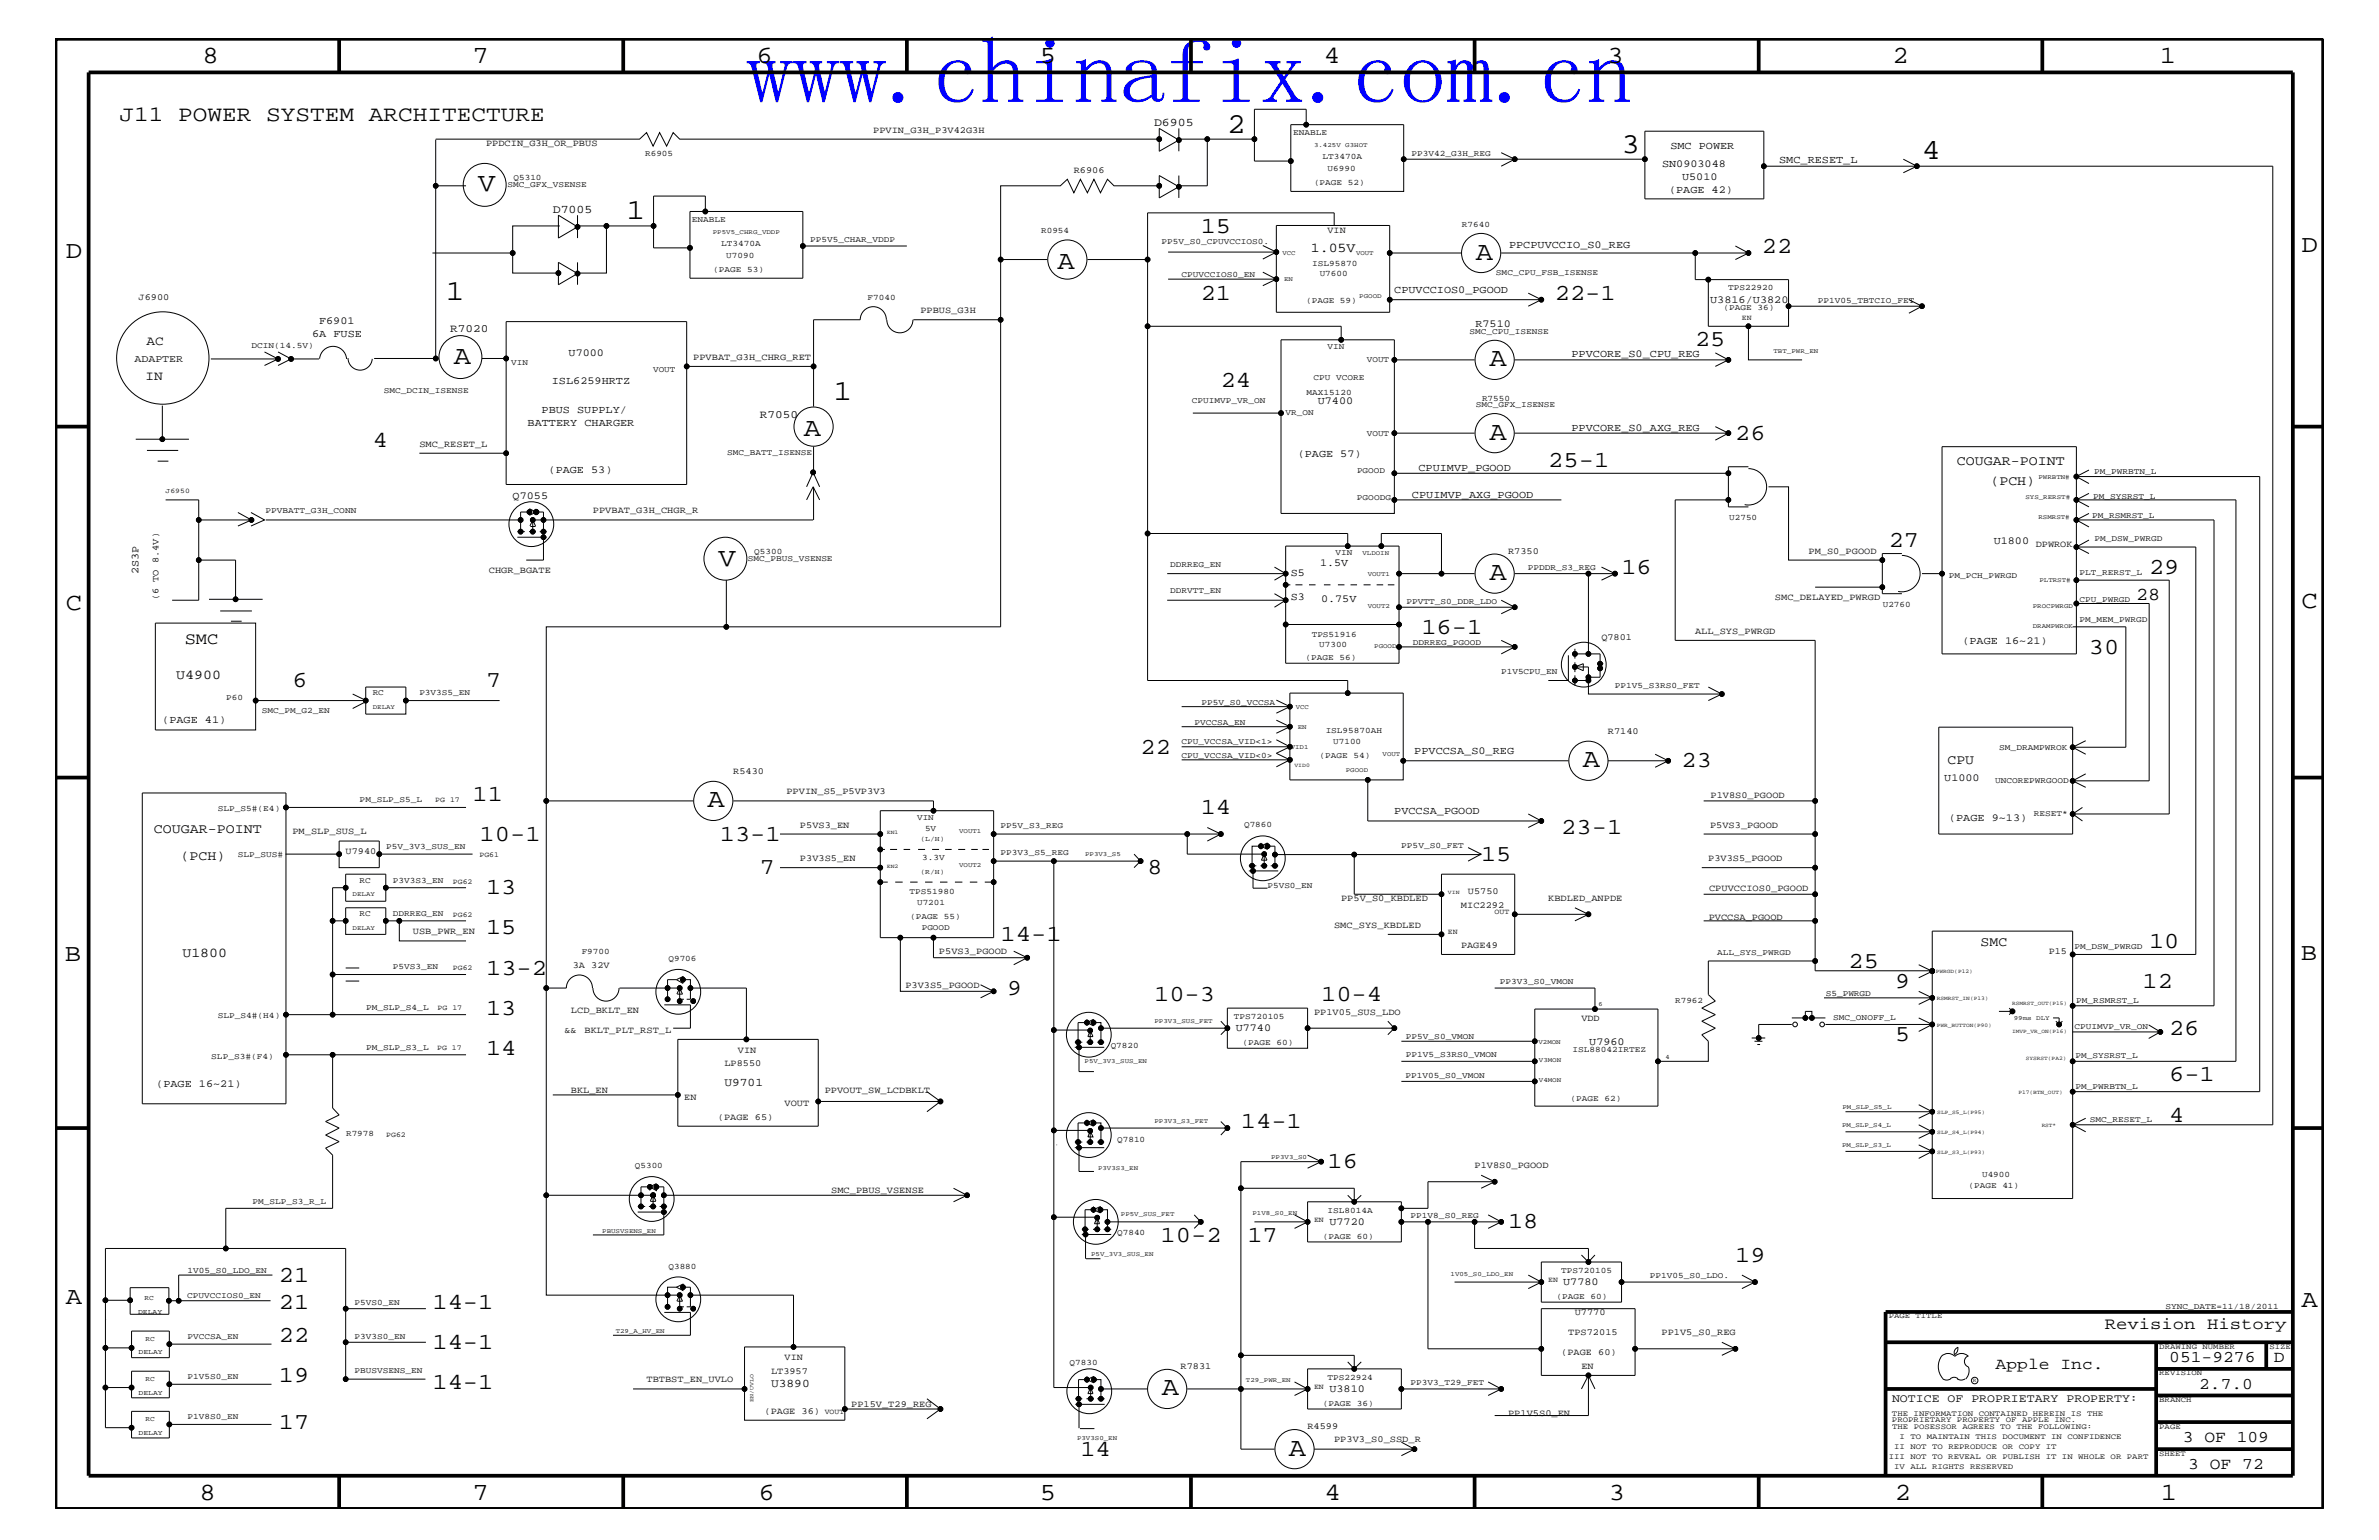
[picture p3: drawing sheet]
<svg xmlns="http://www.w3.org/2000/svg" width="432mm" height="279mm" viewBox="0 0 432 279" stroke-linecap="round" stroke-linejoin="round" font-family="sans-serif">
<defs><g id="words">
<text font-size="16.9" fill="#00f" x="135.5" y="18.7">www.chinafix.com.cn</text>
<g font-size="5.2">
<text x="222.8" y="24.1">2</text>
<text x="294.3" y="27.7">3</text>
<text x="348.8" y="28.9">4</text>
<text x="113.7" y="39.8">1</text>
<text x="80.9" y="54.4">1</text>
<text x="151.3" y="72.6">1</text>
</g>
<g font-size="4.8">
<text x="86.8" y="34.7">V</text>
<text x="267.9" y="47.1">A</text>
<text x="191.9" y="48.8">A</text>
<text x="82.4" y="66">A</text>
<text x="270.3" y="66.5">A</text>
<text x="145.9" y="79.1">A</text>
<text x="270.3" y="79.9">A</text>
<text x="130.4" y="102.6">V</text>
<text x="270.3" y="105.3">A</text>
<text x="287.3" y="139.2">A</text>
<text x="128.4" y="146.5">A</text>
<text x="210.9" y="253.2">A</text>
<text x="233.9" y="264.1">A</text>
</g>
<g font-size="4.5">
<text x="36.7" y="11.5">8</text>
<text x="85.8" y="11.5">7</text>
<text x="137.3" y="11.5">6</text>
<text x="188.7" y="11.5">5</text>
<text x="240.3" y="11.5">4</text>
<text x="291.8" y="11.5">3</text>
<text x="343.5" y="11.5">2</text>
<text x="392" y="11.5">1</text>
<text x="11.9" y="46.8">D</text>
<text x="417.8" y="45.7">D</text>
<text x="11.9" y="110.6">C</text>
<text x="417.8" y="110.3">C</text>
<text x="11.8" y="174.3">B</text>
<text x="417.6" y="174.2">B</text>
<text x="11.9" y="236.7">A</text>
<text x="417.8" y="237.1">A</text>
<text x="36.2" y="272.1">8</text>
<text x="85.8" y="272.1">7</text>
<text x="137.7" y="272.1">6</text>
<text x="188.7" y="272.1">5</text>
<text x="240.4" y="272.1">4</text>
<text x="292" y="272.1">3</text>
<text x="343.9" y="272.1">2</text>
<text x="392.2" y="272.1">1</text>
</g>
<g font-size="4.1">
<text x="217.9" y="42.3">15</text>
<text x="319.8" y="45.9">22</text>
<text x="217.9" y="54.4">21</text>
<text x="282.2" y="54.4">22-1</text>
<text x="307.7" y="62.9">25</text>
<text x="221.6" y="70.1">24</text>
<text x="67.6" y="81.1">4</text>
<text x="315" y="79.9">26</text>
<text x="281" y="84.7">25-1</text>
<text x="342.8" y="99.3">27</text>
<text x="294.3" y="104.1">16</text>
<text x="390.1" y="104.1">29</text>
<text x="258" y="115">16-1</text>
<text x="379.1" y="118.6">30</text>
<text x="53.1" y="124.7">6</text>
<text x="88.2" y="124.7">7</text>
<text x="207" y="136.8">22</text>
<text x="305.2" y="139.2">23</text>
<text x="85.8" y="145.3">11</text>
<text x="217.9" y="147.7">14</text>
<text x="87" y="152.6">10-1</text>
<text x="130.6" y="152.6">13-1</text>
<text x="283.4" y="151.3">23-1</text>
<text x="137.9" y="158.6">7</text>
<text x="208.3" y="158.6">8</text>
<text x="268.8" y="156.2">15</text>
<text x="88.2" y="162.2">13</text>
<text x="88.2" y="169.5">15</text>
<text x="181.6" y="170.7">14-1</text>
<text x="390.1" y="172">10</text>
<text x="88.2" y="176.8">13-2</text>
<text x="335.5" y="175.6">25</text>
<text x="344" y="179.3">9</text>
<text x="388.9" y="179.3">12</text>
<text x="88.2" y="184.1">13</text>
<text x="182.8" y="180.5">9</text>
<text x="209.5" y="181.6">10-3</text>
<text x="239.8" y="181.6">10-4</text>
<text x="88.2" y="191.4">14</text>
<text x="344" y="188.9">5</text>
<text x="393.7" y="187.7">26</text>
<text x="393.7" y="196.2">6-1</text>
<text x="393.7" y="203.5">4</text>
<text x="225.2" y="204.7">14-1</text>
<text x="241" y="211.9">16</text>
<text x="210.7" y="225.3">10-2</text>
<text x="226.4" y="225.3">17</text>
<text x="273.7" y="222.9">18</text>
<text x="50.6" y="232.6">21</text>
<text x="315" y="229">19</text>
<text x="50.6" y="237.4">21</text>
<text x="78.5" y="237.4">14-1</text>
<text x="50.6" y="243.5">22</text>
<text x="78.5" y="244.7">14-1</text>
<text x="50.6" y="250.7">19</text>
<text x="78.5" y="252">14-1</text>
<text x="50.6" y="259.3">17</text>
<text x="196.1" y="264.1">14</text>
</g>
<text font-size="4" x="21.7" y="21.9">J11 POWER SYSTEM ARCHITECTURE</text>
<text font-size="3.3" x="387.7" y="108.9">28</text>
<g font-size="3">
<text x="33.5" y="116.9">SMC</text>
<text x="382" y="241.1">Revision History</text>
<text x="362.2" y="248.4">Apple Inc.</text>
<text x="393.7" y="247.1">051-9276</text>
<text x="399.2" y="252">2.7.0</text>
<text x="412.7" y="247.1">D</text>
<text x="396.2" y="261.6">3 OF 109</text>
<text x="397.2" y="266.6">3 OF 72</text>
</g>
<g font-size="2.5">
<text x="237.9" y="45.7">1.05V</text>
<text x="355.2" y="84.4">COUGAR-POINT</text>
<text x="361.3" y="88.1">(PCH)</text>
<text x="32" y="123.2">U4900</text>
<text x="353.5" y="138.5">CPU</text>
<text x="27.9" y="151.2">COUGAR-POINT</text>
<text x="32.8" y="156">(PCH)</text>
<text x="33.1" y="173.7">U1800</text>
<text x="359.5" y="171.6">SMC</text>
</g>
<g font-size="2.4">
<text x="26.6" y="62.7">AC</text>
<text x="26.4" y="69">IN</text>
</g>
<g font-size="2.1">
<text x="209.5" y="22.9">D6905</text>
<text x="100.3" y="38.6">D7005</text>
<text x="131.5" y="197">U9701</text>
<text x="140" y="251.6">U3890</text>
<text x="343.4" y="254.4">NOTICE OF PROPRIETARY PROPERTY:</text>
</g>
<g font-size="2">
<text x="81.7" y="60.2">R7020</text>
<text x="137.9" y="75.9">R7050</text>
</g>
<g font-size="1.9">
<text x="303.2" y="27.1">SMC POWER</text>
<text x="322.9" y="29.5">SMC_RESET_L</text>
<text x="301.7" y="30.3">SN0903048</text>
<text x="302.9" y="35.1">(PAGE 42)</text>
<text x="305.3" y="32.7">U5010</text>
<text x="273.9" y="45">PPCPUVCCIO_S0_REG</text>
<text x="253.1" y="53.2">CPUVCCIOS0_PGOOD</text>
<text x="57.9" y="58.7">F6901</text>
<text x="267.8" y="59.3">R7510</text>
<text x="310.4" y="55">U3816/U3820</text>
<text x="24.4" y="65.7">ADAPTER</text>
<text x="56.6" y="61.2">6A FUSE</text>
<text x="103.2" y="64.6">U7000</text>
<text x="285.2" y="64.8">PPVCORE_S0_CPU_REG</text>
<text x="100.2" y="69.6">ISL6259HRTZ</text>
<text x="95.8" y="77.3">BATTERY CHARGER</text>
<text x="98.3" y="75">PBUS SUPPLY/</text>
<text x="239.2" y="73.3">U7400</text>
<text x="235.5" y="83">(PAGE 57)</text>
<text x="285.2" y="78.2">PPVCORE_S0_AXG_REG</text>
<text x="99.6" y="85.9">(PAGE 53)</text>
<text x="257.5" y="85.5">CPUIMVP_PGOOD</text>
<text x="93" y="90.6">Q7055</text>
<text x="256.3" y="90.4">CPUIMVP_AXG_PGOOD</text>
<text x="361.9" y="98.7">U1800</text>
<text x="25.1" y="104.1" transform="rotate(-90 25.1 104.1)">2S3P</text>
<text x="234.3" y="104.4">S5</text>
<text x="239.6" y="102.7">1.5V</text>
<text x="234.3" y="108.9">S3</text>
<text x="239.8" y="109.2">0.75V</text>
<text x="356.2" y="116.8">(PAGE 16~21)</text>
<text x="29.5" y="131.3">(PAGE 41)</text>
<text x="256.7" y="136.8">PPVCCSA_S0_REG</text>
<text x="352.9" y="141.8">U1000</text>
<text x="253.1" y="147.8">PVCCSA_PGOOD</text>
<text x="353.8" y="149">(PAGE 9~13)</text>
<text x="224.3" y="187.1">U7740</text>
<text x="288.5" y="189.7">U7960</text>
<text x="28.4" y="197.1">(PAGE 16~21)</text>
<text x="241.3" y="222.3">U7720</text>
<text x="283.7" y="233.2">U7780</text>
<text x="241.3" y="252.6">U3810</text>
</g>
<g font-size="1.7">
<text x="88.2" y="26.5">PPDCIN_G3H_OR_PBUS</text>
<text x="158.5" y="24.1">PPVIN_G3H_P3V42G3H</text>
<text x="194.9" y="31.4">R6906</text>
<text x="241" y="42.3">VIN</text>
<text x="25.1" y="54.4">J6900</text>
<text x="167" y="56.8">PPBUS_G3H</text>
<text x="125.8" y="65.3">PPVBAT_G3H_CHRG_RET</text>
<text x="76.1" y="81.1">SMC_RESET_L</text>
<text x="107.6" y="93.2">PPVBAT_G3H_CHGR_R</text>
<text x="273.7" y="100.4">R7350</text>
<text x="328.2" y="100.4">PM_S0_PGOOD</text>
<text x="369.5" y="99.3">DPWROK</text>
<text x="88.7" y="104">CHGR_BGATE</text>
<text x="28.8" y="108.9" transform="rotate(-90 28.8 108.9)">(6 TO 8.4V)</text>
<text x="322.2" y="108.9">SMC_DELAYED_PWRGD</text>
<text x="290.7" y="116.2">Q7801</text>
<text x="307.7" y="115">ALL_SYS_PWRGD</text>
<text x="291.8" y="133.2">R7140</text>
<text x="133.1" y="140.4">R5430</text>
<text x="142.7" y="144">PPVIN_S5_P5VP3V3</text>
<text x="310.5" y="144.7">P1V8S0_PGOOD</text>
<text x="53.1" y="151.3">PM_SLP_SUS_L</text>
<text x="62.7" y="155">U7940</text>
<text x="145.2" y="150.1">P5VS3_EN</text>
<text x="310.4" y="150.2">P5VS3_PGOOD</text>
<text x="145.2" y="156.2">P3V3S5_EN</text>
<text x="310" y="156.2">P3V3S5_PGOOD</text>
<text x="310.2" y="161.7">CPUVCCIOS0_PGOOD</text>
<text x="243.4" y="163.5">PP5V_S0_KBDLED</text>
<text x="265.2" y="164.7">MIC2292</text>
<text x="266.4" y="162.2">U5750</text>
<text x="281" y="163.5">KBDLED_ANPDE</text>
<text x="310.1" y="166.9">PVCCSA_PGOOD</text>
<text x="74.9" y="169.5">USB_PWR_EN</text>
<text x="170.4" y="173.1">P5VS3_PGOOD</text>
<text x="242.1" y="168.3">SMC_SYS_KBDLED</text>
<text x="265.2" y="172">PAGE49</text>
<text x="371.9" y="173.2">P15</text>
<text x="104" y="175.6">3A 32V</text>
<text x="164.3" y="179.2">P3V3S5_PGOOD</text>
<text x="103.6" y="183.8">LCD_BKLT_EN</text>
<text x="238.5" y="184.1">PP1V05_SUS_LDO</text>
<text x="287" y="185.3">VDD</text>
<text x="102.4" y="187.4">&amp;&amp;</text>
<text x="106.1" y="187.4">BKLT_PLT_RST_L</text>
<text x="133.9" y="191">VIN</text>
<text x="131.5" y="193.4">LP8550</text>
<text x="103.6" y="198.2">BKL_EN</text>
<text x="124.2" y="199.5">EN</text>
<text x="130.3" y="203.1">(PAGE 65)</text>
<text x="142.4" y="200.7">VOUT</text>
<text x="149.7" y="198.2">PPVOUT_SW_LCDBKLT</text>
<text x="267.6" y="211.9">P1V8S0_PGOOD</text>
<text x="150.9" y="216.4">SMC_PBUS_VSENSE</text>
<text x="285.8" y="238.6">U7770</text>
<text x="283.4" y="245.9">(PAGE 60)</text>
<text x="284.6" y="242.3">TPS72015</text>
<text x="301.6" y="242.3">PP1V5_S0_REG</text>
<text x="117.3" y="250.7">TBTBST_EN_UVLO</text>
<text x="140" y="249.2">LT3957</text>
<text x="142.4" y="246.7">VIN</text>
<text x="214.3" y="248.4">R7831</text>
<text x="287" y="248.4">EN</text>
<text x="138.8" y="256.5">(PAGE 36)</text>
<text x="154.5" y="255.2">PP15V_T29_REG</text>
<text x="273.7" y="256.8">PP1V5S0_EN</text>
<text x="237.3" y="259.3">R4599</text>
<text x="242.1" y="261.6">PP3V3_S0_SSD_R</text>
</g>
<g font-size="1.5">
<text x="117.1" y="28.2">R6905</text>
<text x="234.7" y="24.6">ENABLE</text>
<text x="240" y="28.8">LT3470A</text>
<text x="256.2" y="28.2">PP3V42_G3H_REG</text>
<text x="92.1" y="33.9">SMC_GFX_VSENSE</text>
<text x="93.2" y="32.6">Q5310</text>
<text x="238.5" y="33.6">(PAGE 52)</text>
<text x="241" y="31.1">U6990</text>
<text x="125.6" y="40.3">ENABLE</text>
<text x="265.4" y="41.2">R7640</text>
<text x="130.9" y="44.6">LT3470A</text>
<text x="131.8" y="46.8">U7090</text>
<text x="147.1" y="44">PP5V5_CHAR_VDDP</text>
<text x="189" y="42.4">R0954</text>
<text x="210.8" y="44.2">PP5V_S0_CPUVCCIOS0.</text>
<text x="129.5" y="49.3">(PAGE 53)</text>
<text x="214.5" y="50.2">CPUVCCIOS0_EN</text>
<text x="238.2" y="48.2">ISL95870</text>
<text x="239.5" y="50.2">U7600</text>
<text x="271.5" y="49.8">SMC_CPU_FSB_ISENSE</text>
<text x="313.7" y="52.7">TPS22920</text>
<text x="157.5" y="54.5">F7040</text>
<text x="237.1" y="55">(PAGE 59)</text>
<text x="312.8" y="56.2">(PAGE 36)</text>
<text x="329.9" y="54.9">PP1V05_TBTCIO_FET</text>
<text x="45.6" y="63.2">DCIN(14.5V)</text>
<text x="241" y="63.4">VIN</text>
<text x="248.1" y="65.7">VOUT</text>
<text x="266.7" y="60.6">SMC_CPU_ISENSE</text>
<text x="69.7" y="71.2">SMC_DCIN_ISENSE</text>
<text x="92.8" y="66.2">VIN</text>
<text x="118.5" y="67.5">VOUT</text>
<text x="237.1" y="71.7">MAX15120</text>
<text x="238.4" y="68.9">CPU VCORE</text>
<text x="216.3" y="73.1">CPUIMVP_VR_ON</text>
<text x="233.3" y="75.2">VR_ON</text>
<text x="267.9" y="73.9">SMC_GFX_ISENSE</text>
<text x="269" y="72.7">R7550</text>
<text x="132" y="82.5">SMC_BATT_ISENSE</text>
<text x="248.1" y="79.1">VOUT</text>
<text x="246.3" y="85.9">PGOOD</text>
<text x="380.1" y="86">PM_PWRBTN_L</text>
<text x="48.2" y="93.2">PPVBATT_G3H_CONN</text>
<text x="246.3" y="90.7">PGOODG</text>
<text x="313.9" y="94.4">U2750</text>
<text x="379.7" y="94">PM_RSMRST_L</text>
<text x="379.9" y="90.5">PM_SYSRST_L</text>
<text x="135.7" y="101.8">SMC_PBUS_VSENSE</text>
<text x="136.9" y="100.5">Q5300</text>
<text x="242.4" y="100.8">VIN</text>
<text x="380.2" y="98.2">PM_DSW_PWRGD</text>
<text x="212.4" y="102.8">DDRREG_EN</text>
<text x="212.4" y="107.6">DDRVTT_EN</text>
<text x="277.3" y="103.5">PPDDR_S3_REG</text>
<text x="353.7" y="104.9">PM_PCH_PWRGD</text>
<text x="377.4" y="104.3">PLT_RERST_L</text>
<text x="255.3" y="109.7">PPVTT_S0_DDR_LDO</text>
<text x="341.7" y="110.2">U2760</text>
<text x="377.4" y="109.2">CPU_PWRGD</text>
<text x="377.4" y="112.8">PM_MEM_PWRGD</text>
<text x="237" y="119.8">(PAGE 56)</text>
<text x="238.1" y="115.5">TPS51916</text>
<text x="239.4" y="117.4">U7300</text>
<text x="256.5" y="117">DDRREG_PGOOD</text>
<text x="272.5" y="122.4">P1V5CPU_EN</text>
<text x="293.1" y="124.8">PP1V5_S3RS0_FET</text>
<text x="41.1" y="127">P60</text>
<text x="47.5" y="129.4">SMC_PM_G2_EN</text>
<text x="67.7" y="126.2">RC</text>
<text x="76.1" y="126.2">P3V3S5_EN</text>
<text x="216.8" y="131.5">PVCCSA_EN</text>
<text x="218.1" y="127.9">PP5V_S0_VCCSA</text>
<text x="214.5" y="135.1">CPU_VCCSA_VID&lt;1&gt;</text>
<text x="214.5" y="137.5">CPU_VCCSA_VID&lt;0&gt;</text>
<text x="239.5" y="137.4">(PAGE 54)</text>
<text x="240.6" y="133">ISL95870AH</text>
<text x="242" y="135">U7100</text>
<text x="362.9" y="136">SM_DRAMPWROK</text>
<text x="362.1" y="142">UNCOREPWRGOOD</text>
<text x="39.5" y="147.1">SLP_S5#(E4)</text>
<text x="65.3" y="145.6">PM_SLP_S5_L</text>
<text x="166.5" y="148.8">VIN</text>
<text x="369.2" y="148.1">RESET*</text>
<text x="43.2" y="155.6">SLP_SUS#</text>
<text x="70.1" y="154.1">P5V_3V3_SUS_EN</text>
<text x="167.4" y="156">3.3V</text>
<text x="167.9" y="150.7">5V</text>
<text x="181.6" y="155.1">PP3V3_S5_REG</text>
<text x="181.6" y="150.2">PP5V_S3_REG</text>
<text x="225.8" y="150.1">Q7860</text>
<text x="254.3" y="153.9">PP5V_S0_FET</text>
<text x="65.3" y="160.1">RC</text>
<text x="71.3" y="160.1">P3V3S3_EN</text>
<text x="230" y="161.1">P5VS0_EN</text>
<text x="65.3" y="166.2">RC</text>
<text x="71.3" y="166.2">DDRREG_EN</text>
<text x="165.1" y="162.2">TPS51980</text>
<text x="165.2" y="166.7">(PAGE 55)</text>
<text x="166.5" y="164.2">U7201</text>
<text x="105.6" y="173.2">F9700</text>
<text x="167.3" y="168.7">PGOOD</text>
<text x="311.7" y="173.3">ALL_SYS_PWRGD</text>
<text x="376.5" y="172.2">PM_DSW_PWRGD</text>
<text x="71.3" y="175.9">P5VS3_EN</text>
<text x="121.3" y="174.4">Q9706</text>
<text x="272.2" y="178.5">PP3V3_S0_VMON</text>
<text x="39.5" y="184.7">SLP_S4#(H4)</text>
<text x="66.5" y="183.2">PM_SLP_S4_L</text>
<text x="223.9" y="184.9">TPS720105</text>
<text x="304" y="182">R7962</text>
<text x="331.4" y="180.6">S5_PWRGD</text>
<text x="332.7" y="185">SMC_ONOFF_L</text>
<text x="376.9" y="181.9">PM_RSMRST_L</text>
<text x="66.5" y="190.4">PM_SLP_S3_L</text>
<text x="201.6" y="190.2">Q7820</text>
<text x="225.5" y="189.6">(PAGE 60)</text>
<text x="255.2" y="191.7">PP1V5_S3RS0_VMON</text>
<text x="255.2" y="188.6">PP5V_S0_VMON</text>
<text x="285.4" y="190.9">ISL88042IRTEZ</text>
<text x="376.5" y="186.7">CPUIMVP_VR_ON</text>
<text x="376.7" y="191.9">PM_SYSRST_L</text>
<text x="38.4" y="192.1">SLP_S3#(F4)</text>
<text x="255.1" y="195.6">PP1V05_S0_VMON</text>
<text x="376.7" y="197.6">PM_PWRBTN_L</text>
<text x="285.1" y="199.8">(PAGE 62)</text>
<text x="379.3" y="203.5">SMC_RESET_L</text>
<text x="62.8" y="206.2">R7978</text>
<text x="202.8" y="207.1">Q7810</text>
<text x="115.2" y="211.9">Q5300</text>
<text x="357.3" y="215.6">(PAGE 41)</text>
<text x="359.8" y="213.6">U4900</text>
<text x="45.8" y="218.4">PM_SLP_S3_R_L</text>
<text x="241" y="220">ISL8014A</text>
<text x="256" y="220.9">PP1V8_S0_REG</text>
<text x="202.8" y="224.1">Q7840</text>
<text x="240.1" y="224.7">(PAGE 60)</text>
<text x="34" y="231">1V05_S0_LDO_EN</text>
<text x="121.3" y="230.2">Q3880</text>
<text x="283.4" y="230.9">TPS720105</text>
<text x="299.5" y="231.8">PP1V05_S0_LDO.</text>
<text x="34" y="235.6">CPUVCCIOS0_EN</text>
<text x="64.3" y="236.8">P5VS0_EN</text>
<text x="282.5" y="235.7">(PAGE 60)</text>
<text x="393" y="237.4">SYNC_DATE=11/18/2011</text>
<text x="34" y="242.9">PVCCSA_EN</text>
<text x="64.3" y="242.9">P3V3S0_EN</text>
<text x="34" y="250.2">P1V5S0_EN</text>
<text x="64.3" y="249">PBUSVSENS_EN</text>
<text x="194.1" y="247.6">Q7830</text>
<text x="241" y="250.3">TPS22924</text>
<text x="256" y="251.2">PP3V3_T29_FET</text>
<text x="34" y="257.5">P1V8S0_EN</text>
<text x="240.1" y="255">(PAGE 36)</text>
</g>
<g font-size="1.4">
<text x="316.1" y="58">EN</text>
<text x="79" y="145.6">PG 17</text>
<text x="87" y="155.5">PG61</text>
<text x="82.2" y="160.3">PG62</text>
<text x="82.2" y="166.4">PG62</text>
<text x="271.3" y="165.9">OUT</text>
<text x="262.8" y="169.5">EN</text>
<text x="82.2" y="176.1">PG62</text>
<text x="79.4" y="183.2">PG 17</text>
<text x="79.3" y="190.4">PG 17</text>
<text x="70.1" y="206.4">PG62</text>
<text x="238.5" y="221.7">EN</text>
<text x="281" y="232.6">EN</text>
<text x="342.8" y="239.2">PAGE TITLE</text>
<text x="391.9" y="244.7">DRAWING NUMBER</text>
<text x="411.9" y="244.7">SIZE</text>
<text x="238.5" y="252">EN</text>
<text x="391.9" y="249.5">REVISION</text>
<text x="149.7" y="256.5">VOUT</text>
<text x="343.4" y="256.8">THE INFORMATION CONTAINED HEREIN IS THE</text>
<text x="391.9" y="254.4">BRANCH</text>
<text x="343.4" y="258">PROPRIETARY PROPERTY OF APPLE INC.</text>
<text x="343.4" y="259.3">THE POSESSOR AGREES TO THE FOLLOWING:</text>
<text x="343.8" y="262.9">II NOT TO REPRODUCE OR COPY IT</text>
<text x="344.8" y="261.1">I TO MAINTAIN THIS DOCUMENT IN CONFIDENCE</text>
<text x="391.9" y="259.3">PAGE</text>
<text x="342.8" y="264.7">III NOT TO REVEAL OR PUBLISH IT IN WHOLE OR PART</text>
<text x="343.8" y="266.6">IV ALL RIGHTS RESERVED</text>
<text x="391.9" y="264.1">SHEET</text>
</g>
<g font-size="1.3">
<text x="30.1" y="89.5">J6950</text>
<text x="167" y="152.6">(L/H)</text>
<text x="167" y="158.6">(R/H)</text>
<text x="25.1" y="238.4">DELAY</text>
<text x="26.2" y="235.9">RC</text>
<text x="25.1" y="245.7">DELAY</text>
<text x="26.4" y="243.3">RC</text>
<text x="26.4" y="250.6">RC</text>
<text x="25.1" y="253">DELAY</text>
<text x="26.4" y="257.8">RC</text>
<text x="25.1" y="260.3">DELAY</text>
</g>
<g font-size="1.2">
<text x="238.5" y="26.7">3.425V G3HOT</text>
<text x="129.4" y="42.5">PP5V5_CHRG_VDDP</text>
<text x="232.8" y="46.3">VCC</text>
<text x="246.1" y="46.3">VOUT</text>
<text x="233.1" y="51">EN</text>
<text x="246.7" y="54">PGOOD</text>
<text x="321.9" y="64.1">TBT_PWR_EN</text>
<text x="370" y="86.9">PWRBTN#</text>
<text x="367.6" y="90.5">SYS_RERST#</text>
<text x="370" y="94.2">RSMRST#</text>
<text x="247.3" y="100.8">VLDOIN</text>
<text x="248.2" y="104.4">VOUT1</text>
<text x="370.2" y="105.5">PLTRST#</text>
<text x="248.2" y="110.3">VOUT2</text>
<text x="369" y="110.3">PROCPWRGD</text>
<text x="369" y="114">DRAMPWROK</text>
<text x="249.4" y="117.6">PGOOD</text>
<text x="67.6" y="128.6">DELAY</text>
<text x="235.2" y="128.7">VCC</text>
<text x="234.3" y="135.8">VID1</text>
<text x="235.5" y="132.2">EN</text>
<text x="251" y="137.2">VOUT</text>
<text x="244.3" y="140.1">PGOOD</text>
<text x="174.1" y="151.1">VOUT1</text>
<text x="196.9" y="155.2">PP3V3_S5</text>
<text x="174.1" y="157.3">VOUT2</text>
<text x="64" y="162.6">DELAY</text>
<text x="64" y="168.7">DELAY</text>
<text x="209.5" y="185.5">PP3V3_SUS_FET</text>
<text x="290.2" y="182.6">6</text>
<text x="365.5" y="185">99ms DLY</text>
<text x="279.2" y="189.3">V2MON</text>
<text x="196.8" y="192.8">P5V_3V3_SUS_EN</text>
<text x="279.3" y="196.3">V4MON</text>
<text x="279.3" y="192.6">V3MON</text>
<text x="302.3" y="192.2">4</text>
<text x="209.5" y="203.7">PP3V3_S3_FET</text>
<text x="334.4" y="201.2">PM_SLP_S5_L</text>
<text x="334.3" y="204.4">PM_SLP_S4_L</text>
<text x="334.3" y="208.1">PM_SLP_S3_L</text>
<text x="199.3" y="212.2">P3V3S3_EN</text>
<text x="230.7" y="210.3">PP3V3_S0</text>
<text x="203.5" y="220.7">PP5V_SUS_FET</text>
<text x="227.3" y="220.5">P1V8_S0_EN</text>
<text x="109.3" y="223.7">PBUSVSENS_EN</text>
<text x="198" y="228">P5V_3V3_SUS_EN</text>
<text x="263.3" y="231.4">1V05_S0_LDO_EN</text>
<text x="111.8" y="241.9">T29_A_HV_EN</text>
<text x="226.1" y="250.8">T29_PWR_EN</text>
<text x="195.5" y="261.2">P3V3S0_EN</text>
</g>
<g font-size="1">
<text x="235" y="139.2">VID0</text>
<text x="161" y="151.3">EN1</text>
<text x="161" y="157.4">EN2</text>
<text x="262.8" y="162.2">VIN</text>
<text x="351.4" y="176.6">PWRGD(P12)</text>
<text x="351.5" y="181.4">RSMRST_IN(P13)</text>
<text x="365.2" y="182.4">RSMRST_OUT(P15)</text>
<text x="351.5" y="186.3">PWR_BUTTON(P90)</text>
<text x="365.2" y="187.5">IMVP_VR_ON(P16)</text>
<text x="367.7" y="192.3">SYSRST(PA2)</text>
<text x="351.6" y="202.1">SLP_S5_L(P95)</text>
<text x="366.4" y="198.4">P17(BTN_OUT)</text>
<text x="351.6" y="205.8">SLP_S4_L(P94)</text>
<text x="351.6" y="209.4">SLP_S3_L(P93)</text>
<text x="370.6" y="204.4">RST*</text>
<text x="358.1" y="250.7">R</text>
<text x="136.7" y="254.4" transform="rotate(-90 136.7 254.4)">EN/UVLO</text>
</g>
</g></defs>
<g fill="none" stroke="#000" stroke-width=".68" stroke-linecap="butt">
<path d="M10.1 7h411.6v266.8h-411.6zM16.1 13.1h400.1v254.6h-400.1zM61.6 7v6.1M113.1 7v6.1M164.6 7v6.1M216.2 7v6.1M267.6 7v6.1M319.2 7v6.1M370.7 7v6.1M10.1 77.4h6M416.2 77.4h5.5M10.1 141.1h6"/>
<path d="M416.2 141.1h5.5M10.1 204.7h6M416.2 204.7h5.5M416.2 238h-74v29.7M342.2 243.5h74M342.2 252h49.2M391.4 248.4h24.8M391.4 243.5v24.2M391.4 258h24.8M391.4 253.2h24.8M411.3 243.5v4.9M61.6 267.7v6.1"/>
<path d="M113.1 267.7v6.1M164.6 267.7v6.1M216.2 268v5.8M267.6 267.7v6.1M319.2 267.7v6.1M370.7 267.7v6.1M391.4 262.9h24.8"/>
</g>
<g fill="none" stroke="#000" stroke-width=".18">
<path d="M79.1 33.7v31.3h.5M79.1 25.2h37l1.3-1.1 1.1 2.4 1.2-2.4 1.3 2.4 1.2-2.4 1.2 1.1h87M79.1 33.7h5.5M79.1 25.3v8.4M104.8 39v2.2l-3.4 2v-4.2l3.4 2.2v2M128 38.4v-2.8h-9.4v5.4h-8.5M210.4 33.7h-8.2l-1.2-1.2-1.3 2.5-1.1-2.5-1.2 2.5-1.3-2.5-1.2 2.5-1.2-2.5-1.2 1.2h-10.9v13.4h8.5M210.4 23.3l3.6 2.1-3.6 2zM214 31.8v2.1l-3.6-2.1v4.1l3.6-2v2M214 23.3v4.1M214.3 25.2h13.4M219.1 25.2v8.5h-4.8"/>
<path d="M234.3 22.6h20.5v12.1h-20.5zM237.1 22.6v-2.8h-9.4v9.4h6.6M254.8 28.9h43.8M272.5 27.7l2.4 1.2-2.4 1.3M320.1 30.2v5.9h-21.5v-12.3h21.5v6.4h92.4v173.9h-36.3M345.5 28.9l2.4 1.3-2.4 1.1M78.5 45.9h14.6v3.6h8.3v-1.9l3.4 2v2.1M91.9 58.4h32.7v29.5h-32.7zM101.6 41h-8.5v4.9M104.8 47.6v2l-3.4 2.1v-2.2M105.2 41h4.9v8.5h-4.9M118.6 41v4h6.6v-6.6h20.5v6.2h18.9"/>
<path d="M145.7 44.6v5.9h-20.5v-5.5M160.9 58a2.37 2.37 0 0 0-2.4-2.4 2.37 2.37 0 0 0-2.4 2.4h-8.4v15.8M161 58a2.37 2.37 0 0 0 2.3 2.4 2.37 2.37 0 0 0 2.4-2.4M181.6 47.1v10.9h-15.8M181.6 58v55.7h-49.8v-8.4M197.4 47.1h10.9M208.3 47.1v12.1h35.1v2.5h-10.9v31.5h20.6v-2.5h30.3M208.3 59.2v64.3h36.3v2.2M212 50.6h19.7M212 45.7h19.7M229.2 44.5l2.5 1.2-2.5 1.3M229.2 49.4l2.5 1.2"/>
<path d="M231.7 40.9h20.5v15.8h-20.5zM231.7 50.6l-2.5 1.2M242.2 41v-2.4h-33.9v8.5M252.2 54.4h27.6M252.2 45.9h13M272.5 45.9h44.9M277.4 53.2l2.4 1.2M279.8 54.4l-2.4 1.2M307.7 45.9v4.8h2.4v8.5h7.3v6.1h9.7M310.1 50.7h14.5v8.5h-7.2M315 44.6l2.4 1.3M317.4 45.9l-2.4 1.2"/>
<path d="M324.5 55.6h24.3M346.5 54.4l2.3 1.2M348.8 55.6l-2.3 1.2M24.6 79.7h9.7M29.5 73.6v6.1M38.3 65.1h12.2M48 63.9l2.5 1.2M50.5 63.9l2.3 1.2-2.3 1.2M50.5 65.1l-2.5 1.2M52.8 65.1h5.1M58 65.1a2.46 2.46 0 0 1 2.5-2.3 2.46 2.46 0 0 1 2.4 2.3M63.2 65a2.2 2.2 0 0 0 2.1 2.2 2.2 2.2 0 0 0 2.3-2.1"/>
<path d="M67.9 65h11.2M87.5 65h4.4M124.6 66.5h23.1M216.5 74.9h16M243.4 61.7h9.7v3.6h14.5M253.1 78.6h14.5M253.1 65.3v25.4M274.9 78.6h38.8M274.9 65.3h38.8M311.3 64l2.4 1.3M311.3 77.4l2.4 1.2M313.7 65.3l-2.4 1.2"/>
<path d="M313.7 78.6l-2.4 1.3M26.7 81.7h5.6M28.6 83.7h2M30.1 90.7h6v18.2h-4.9M36.1 94.3h9.5M43.2 93l2.4 1.3-2.4 1.1M45.6 93l2.4 1.3-2.4 1.1M48.3 94.3h46.2M76.1 82.2h15.8M93.9 97.5h4.7v4.1h-3.1M93.9 96.5h1.4M96 96.5h1.3"/>
<path d="M96.2 95.4l.5-1.1 .5 1.1M96.3 95.5h.9M97.3 92.3v.6l-1.2-.6v.6M97.3 93.5v-.6h1.3v3.6M97.4 92.9l-1.3 .6v-.6h-1.6v3.6M98 96.5h1.2M98.6 97.5h.6M146.4 88.3l1.2-2.6 1.2 2.6M146.4 90.7l1.2-2.4 1.2 2.4M147.6 94.3h-50.9v2.2M147.7 81v4.7M147.7 88.3v6"/>
<path d="M147.7 85.6l-.1 .1M208.3 96.8h36.3v2.3M250.7 99.1v-2.3h10.9v7.3M313.7 85.9v4.8h-9.6v25.5h25.4v29.1h-20.3M313.7 90.7v1.3h3.7M317.4 84.7h-3.7v1.2h-60.6M317.4 85a3.3 3.3 0 0 1 3.2 3.7 3.3 3.3 0 0 1-3.9 2.9M321 88.3h3.6v13.3h17.1v-1.2h3.5M376.8 90.7l2.4 1.3M376.9 86.5h33.3v111.6h-34v-5.5M376.9 99.2h21.7v74h-22.4M379.2 95.6l-2.3-1.3v4.9"/>
<path d="M379.2 89.5l-2.3 1.2v3.6h25v88.2h-25.7M379.2 87.7l-2.3-1.2v4.2h28.9v101.9h-29.6v-10.1M379.2 85.3l-2.3 1.2v-5.5h-24.4v23.1M379.2 98l-2.3 1.2M379.2 93.2l-2.3 1.1M36.1 101.6h6.7v7.1M37.9 108.7h9.8M40 110.8h5.7M41.9 112.7h2M131.8 113.7h-32.6v31.6h26.6M211.8 104.1h21.6M211.8 108.9h21.6"/>
<path d="M231.3 107.7l2.1 1.2v4.4M231.3 105.3l2.1-1.2v2M231.3 102.9l2.1 1.2M233.4 113.3h20.5v4.1M233.4 104.1v-5h20.5v14.2M233.4 113.3v7h20.5v-2.9M233.4 106.1v2.8M233.4 108.9l-2.1 1.3M233.4 106.1h.8M235.1 106.1h1.3M237.6 106.1h1.2M240.3 106.1h1.2"/>
<path d="M242.8 106.1h1.2M245.1 106.1h1.2M247.5 106.1h1.3M249.9 106.1h1.2M251.9 106.1h1.2M253.9 117.4h21M253.9 110.2h21M253.9 104.1h13.7M272.5 116.2l2.4 1.2-2.4 1.2M272.5 108.9l2.4 1.3-2.4 1.2M274.9 104.1h18.2M284.7 118.9v4.6h-3.7"/>
<path d="M285.9 118.6h2.4M285.9 117.7v1.8M288.3 104.1v14.5h2.1v1.8h-.5M290.7 102.9l2.4 1.2-2.4 1.2M329.5 106.5h12.2v1.2h3.5M341.7 101.6v4.9M345.2 100.8a3.3 3.3 0 0 1 3.3 3.6 3.3 3.3 0 0 1-4 2.9M348.8 104.1h3.7v14.5h24.4v-13.3M376.2 113.7h9.6v21.9h-9.6M376.9 109.5h13.2v32.2h-13.9M376.9 105.3h16.8v42.4h-17.5M379.2 100.4l-2.3-1.2v6.1"/>
<path d="M46.4 127.1v-14.1h-18.2v19.4h18.2v-5.3h20M64 125.9l2.5 1.2M66.5 127.3l-2.5 1.2M73.7 127.1v2.5h-7.3v-5h7.3v2.5h17M214.5 137.9h19.6M214.5 135.5h19.6M214.5 131.8h19.6M214.5 128.2h19.6M231.7 127l2.4 1.2-2.4 1.2M231.7 134.2l2.4 1.3M231.7 130.7l2.4 1.1M234.1 135.5l-2.4 1.2 2.4 1.2v3.6h14.2v7.4h31.5"/>
<path d="M234.1 137.9l-2.4 1.2M234.1 137.9v-12.2h20.6v12.3M234.1 131.8l-2.4 1.2M284.7 138h-30v3.5h-6.4M285.9 121h2.4v1.9h2.1v-1.6M285.9 120.2v1.7M285.9 122.5v1.9M285.9 121l1.5-.6v1.3zM288.3 122.9v.6h-2.4M288.3 123.5v2.4h24.2M290.4 120.4h.6M290.4 120.4l.5 .9h-.9z"/>
<path d="M291.9 138h10.9M300.4 136.8l2.4 1.2M302.8 138l-2.4 1.2M310.1 124.6l2.4 1.3M312.5 125.9l-2.4 1.2M376.2 135.6v6.1l2.4-1.3M376.2 135.6l2.4 1.2M378.6 134.4l-2.4 1.2v-3.7h-24.3v19.4h24.3v-3.6l1.8 1.2M51.8 155h9.8v-2.4h7.2v4.8h-7.2v-2.4M51.9 146.5v53.8h-26.1v-56.4h26.1v2.6h32.7M62.7 158.6h7.3v4.9h-7.3zM68.8 155h17"/>
<path d="M99.2 145.3v34h3.6a2.37 2.37 0 0 1 2.4-2.4 2.37 2.37 0 0 1 2.3 2.4M133.1 145.3h36.3v1.8h-9.6v4.2M141.6 151.3h18.2M141.6 157.4h18.2M159.8 151.3v2.8h.8M159.8 154.1v16h3.6v9.8h17M161.6 154.1h1.2M164 154.1h1.2M166.6 154.1h1.3M169.2 154.1h1.2M169.4 147.1h11v4.2M171.5 154.1h1.2"/>
<path d="M173.9 154.1h1.3M176.3 154.1h1.2M178.3 154.1h1.2M180.4 151.3v4.9h10.9M180.4 151.3h41.2M180.4 156.2v13.9h-17M191.3 156.2v64.6M191.3 156.2h15.7M205.8 155l1.2 1.2M207 156.2l-1.2 1.2M215.5 151.3v3.7h14v2.1M219.1 150.1l2.5 1.2-2.5 1.3"/>
<path d="M226.7 158h5.3M226.7 157.1h1.3M227.4 158v3.1h2.7M228.8 157.1h1.3M228.9 154.1v-.6h-1.6v3.6M228.9 152.9v.6l1.2 .6v-1.2l-1.2 .6M229.5 155l.5 1.1h-1zM230.1 153.5h1.3v1.5h37.4M230.6 157.1h1.4M231.4 155v2.1M245.8 155v7.2h15.8v7.3M266.5 153.8l2.3 1.2-2.3 1.2"/>
<path d="M277.4 147.7l2.4 1.2M279.8 148.9l-2.4 1.2M329.5 145.3v6h-20.3M329.5 151.3v6.1h-20.6M329.5 157.4v4.8h-20.3M376.2 141.7v6l1.8-1.2M376.2 141.7l2.4 1.2M60.4 167.1h2.3v-2.4h7.3v4.8h-7.3v-2.4M62.7 161.1h-2.3v15.7M62.7 178h2.5M62.7 175.6h2.5M70 161.1h14.6"/>
<path d="M70 167.1h14.6M72.5 167.1v3.6h12.1M84.6 176.8h-24.2v7.3M99.2 179.3v37.6M107.6 179.3a2.37 2.37 0 0 0 2.4 2.3 2.37 2.37 0 0 0 2.4-2.3M112.4 179.3h8.6M121.2 179.3v2M122.8 177.7h-1.6v1.6h2.2l-.5 1.1M122.8 177.7l1.2 .7v-.7M124 177.1v.6h1.3v1.6M124 177.1l-1.2 .6M169.4 170.1v3.7h17"/>
<path d="M178 178.7l2.4 1.2M180.4 179.9l-2.4 1.1M184 172.6l2.4 1.2-2.4 1.2M251.9 169.5h9.7M261.6 162.2v-3.6h13.3v14.6h-13.3v-3.7M271.3 179.3h18.2v3.8h-10.9v17.6h22.3v-17.6h-11.4M274.9 165.9h13.4M285.9 164.7l2.4 1.2M288.3 165.9l-2.4 1.2M329.5 167.1v7.3h-19.4v6l1.2 1.2-2.4 1.3 2.4 1.2-2.4 1.2 2.4 1.2-2.4 1.2 1.2 1.2v3.7h-9.2M329.5 162.2v4.9h-20.3M329.5 174.4v1.7l21.2 .1"/>
<path d="M348.3 175l2.4 1.2M350.7 176.2v4.8l-2.4-1.1M350.7 176.2l-2.4 1.2M350.7 176.1v-7.2h25.5v13.6M51.9 191.4h32.7M51.9 184.1h32.7M60.4 191.4v9.6l1.2 1.3-2.5 1.2 2.5 1.2-2.5 1.2 2.5 1.2-2.5 1.2 1.3 1.3v9.6h-19.4v7.3M100.3 198.7h22.7M120.6 182.3h4.7v4.2h-3.1M121 181.3h.7M122.9 180.4h1l-.5-1.1v2h.7M123 188.6h25.5v15.7h-25.5z"/>
<path d="M124.6 181.3h.7v-2h10.2v9.3M148.5 199.8h22.2M168.2 198.1l2.5 1.7M170.7 199.8l-2.5 1.9M191.3 186.9h6.5v.2M195.1 190h5.3M195.1 189.1h1.3M195.8 190v4.4h2.8M197.3 185.5l1.2 .6v-.6h1.3v1M197.3 184.9v.6l1.2-.6v.6M197.3 185.5v.6M197.3 185.5h-1.6v3.6"/>
<path d="M197.9 187v2.1h-.7M197.9 189.1h.6M197.9 187l.5 1.1h-.9zM199.1 189.1h1.3M221.6 185.3l1.2 1.2-1.2 1.2M222.8 182.9h14.5v7.3h-14.5zM222.8 186.5h-23v2.6M237.3 186.5h15.8M251.9 185.3l1.2 1.2-1.2 1.2M254.4 188.9h24.2M254.4 192.6h24.2M254.4 196.2h24.2"/>
<path d="M318.5 188.9h1.4M319 189.5h.5M319.2 188.3h1.2M325.2 185.9h-6v2.4h-1.3M325.2 184.7h3.7M327.7 184.7v-1.2h1.2v1.2h2.4M331.1 181h19.6M331.3 185.9h19.4M350.7 181v4.9l-2.4-1.2M350.7 185.9v15.8l-2.4-1.3M350.7 181l-2.4 1.2M350.7 185.9l-2.4 1.2"/>
<path d="M362.8 183.5h2.5M364.7 182.9l.6 .6-.6 .6M372.6 184.7h1.1v1.2M373.1 185.3l.6 .6 .6-.6M376.2 198.1v6l2.4-1.2M376.2 187.2h15.9M390 186l2.1 1.2-2.1 1.2M99.2 216.9v18.1h21.8M99.2 216.9h16.9M115.7 218.9h1.4M115.7 219.9h5.4M116.3 216.9v2"/>
<path d="M117.9 216v-.7l1.2-.6v1.3l-1.2-.7h-1.6v1.6h2.2M118 218h1M118.5 216.9v2h-.7M118.5 218.9h.6M118.5 216.9l.5 1M118.5 216.9l-.5 1M119.1 215.3h1.4v3.6M119.7 218.9h1.4M120.5 216.9h55M120.5 219.9v4.2h-12.9M173.1 215.6l2.4 1.3-2.4 1.1M191.3 205.1h6.5v.2"/>
<path d="M191.8 207.7h.1M195.1 207.2h1.3M195.1 208.2h5.3M195.8 208.2v4.3h2.8M197.2 207.2h1.3M197.3 203.7l1.2 .6v-.6h1.3v1M197.3 203.1v.6l1.2-.6v.6M197.3 203.7v.6M197.3 203.7h-1.6v3.5M197.9 205.2l.5 1.1h-.9zM197.9 205.2v2M198.5 219.5l1.2 .6v-.6h1.3v2.2"/>
<path d="M198.5 218.9v.6l1.2-.6v.6M198.5 219.5v.6M198.5 219.5h-1.6v3.5M199.1 207.2h1.3M221.6 203.5l1.2 1.2-1.2 1.2M222.8 204.7h-23v2.5M225.2 215.6h20.6v2.4l-1.2-1.1M237.3 209.6l2.5 1.2M239.8 210.8l-2.5 1.1M239.8 210.8h-14.6v35.1M247.1 216.9l-1.3 1.1M268.8 213.2l2.5 1.2"/>
<path d="M271.3 214.4h-12.1v4.8h-4.8M271.3 214.4l-2.5 1.2M335 201.7h15.7M335 205.3h15.7M335 208.9h15.7M350.7 201.7v3.6l-2.4-1.2M350.7 205.3v3.6l-2.4-1.2M350.7 201.7l-2.4 1.2M350.7 205.3l-2.4 1.2M350.7 208.9l-2.4 1.3M378.6 205.3l-2.4-1.2v13.3h-25.5v-8.5M19.1 239.5v19.5h4.8"/>
<path d="M19.1 235.9v-9.4h43.6v10.9M19.2 239.4l-.1 .1M23.6 235.9h-4.5v3.6M23.6 233.6h7.1v4.8h-7.1zM30.7 236h18.4M49.4 231.3h-17v4.7M77.3 237.4h-14.6v6.1M120.6 238.1h4.7v4.2h-14M121 237.1h.7M121.2 235v2.1M123.4 235v2.1h.7M123.4 235l.5 1.1h-1"/>
<path d="M123.4 235l-.5 1.1M124 232.9v1.2l-1.2-.6h-1.6v1.5h2.2M124 233.5h1.3v3.6h-.7M124 232.9l-1.2 .6M125.3 235h18.7v9.4h-8.9v7.6h-20.2M196.4 223h1.2M196.4 224h5.3M197 224v4.4M197.1 228.4h2.6M198.4 223h1.3M199.1 221.1v-.3h-7.8v30.9h6.7v2.1M199.1 220.9v2.1"/>
<path d="M199.1 220.9l.5 1.1h-1zM200.3 223h1.4M216.8 220.4l1.1 1.3-1.1 1.2M217.9 221.7h-16.9v1.3M227.7 221.7h9.6M235 220.4l2.3 1.3v-3.7h17.1v7.3h-17.1v-3.6M237.3 221.7l-2.3 1.2M254.4 221.7h18.1M259.2 221.7v23h20.6v-7.3h17v7.3M264 232.6h15.8M267.6 221.7v4.8h20.7v2.5l-1.3-1.3M270.1 220.4l2.4 1.3-2.4 1.2"/>
<path d="M277.4 231.3l2.4 1.3-2.4 1.2M279.8 229h14.5v7.2h-14.5zM289.5 227.7l-1.2 1.3M294.3 232.6h24.2M316.2 231.3l2.3 1.3M318.5 232.6l-2.3 1.2M19.1 251.7h4.8M19.1 244.5h4.8M23.9 241.5h6.8v4.8h-6.8zM23.9 248.8h6.8v4.8h-6.8zM23.9 256.1h6.8v4.8h-6.8zM30.7 258.4h18.6"/>
<path d="M30.7 251.1h18.6M30.7 243.9h18.6M62.7 250.2h14.5M62.8 250.1l-.1 .1M77.3 243.5h-14.6v6.7M135.1 252v5.7h18.2v-2.1M144 244.4h9.3v11.2h17.4M168.2 253.8l2.5 1.8-2.5 1.8M195.2 254.8h.6v4.3M195.2 253.8h1.2M195.8 254.8h4.7M196 259.2h2.6"/>
<path d="M197.2 253.8h1.4M197.3 250.3l1.3 .6v-.6h1.2v1.7M197.3 249.7v.6l1.3-.6v.6M197.3 250.3v.6M197.3 250.3h-1.5v3.5M198 251.7l.4 1.1h-.9zM199.1 253.8h1.4M208.3 252h-8.5v1.8M215.5 252h9.7v10.9h6.1M244.6 247.1l1.2 1.3h8.6v7.2h-17.1v-3.6l-2.3 1.2M245.8 248.4h-8.5v3.6l-2.3-1.3M245.8 248.4v-2.5h-20.6v6.1h12.1"/>
<path d="M247.1 247.1l-1.3 1.3M254.4 252h18.1M270.1 250.7l2.4 1.3M272.5 252l-2.4 1.2M279.8 244.7v4.8h8.5M288.3 249.5v7.3h-17M288.3 249.5l1.2 2.5M312.5 243.5l2.5 1.2M315 244.7h-18.2v4.8h-8.5l-1.3 2.5M315 244.7l-2.5 1.2M352.4 246.1a1.69 1.69 0 0 1 2.4 0M352.4 246a3.3 3.3 0 0 0 .3 4.1"/>
<path d="M352.6 250.2l.7 .2 .7-.2M354 250.2l.7-.3 .7 .3M354.8 246.1a1.69 1.69 0 0 1 2.5 0M355.3 250.2l.7 .2 .7-.2M355.3 244.4l.1 .3a1.18 1.18 0 0 1-.6 1M355.4 244.4a.99 .99 0 0 0-.6 1.4M357.2 246a1.04 1.04 0 0 0-.6 1 1.04 1.04 0 0 0 .6 1M357.3 248l.1 .7a2.11 2.11 0 0 1-.6 1.5M238.5 262.9h18.2M254.4 261.6l2.3 1.3M256.7 262.9l-2.3 1.2"/>
<circle cx="79.1" cy="33.7" r=".42"/>
<circle cx="88" cy="33.5" r="3.9"/>
<circle cx="128" cy="38.4" r=".42"/>
<circle cx="210.4" cy="33.7" r=".42"/>
<circle cx="210.4" cy="25.2" r=".42"/>
<circle cx="214" cy="33.9" r=".42"/>
<circle cx="214" cy="25.4" r=".42"/>
<circle cx="219.1" cy="25.2" r=".42"/>
<circle cx="227.7" cy="25.2" r=".42"/>
<circle cx="234.3" cy="29.2" r=".42"/>
<circle cx="237.1" cy="22.6" r=".42"/>
<circle cx="254.8" cy="28.9" r=".42"/>
<circle cx="274.9" cy="28.9" r=".42"/>
<circle cx="298.6" cy="28.9" r=".42"/>
<circle cx="320.1" cy="30.2" r=".42"/>
<circle cx="347.9" cy="30.2" r=".42"/>
<circle cx="93.1" cy="45.9" r=".42"/>
<circle cx="101.4" cy="49.5" r=".42"/>
<circle cx="104.8" cy="41.2" r=".42"/>
<circle cx="104.8" cy="49.6" r=".42"/>
<circle cx="110.1" cy="41" r=".42"/>
<circle cx="118.6" cy="41" r=".42"/>
<circle cx="125.2" cy="45" r=".42"/>
<circle cx="145.7" cy="44.6" r=".42"/>
<circle cx="181.6" cy="58" r=".42"/>
<circle cx="181.6" cy="47.1" r=".42"/>
<circle cx="193.7" cy="47.1" r="3.6"/>
<circle cx="208.3" cy="47.1" r=".42"/>
<circle cx="208.3" cy="59.2" r=".42"/>
<circle cx="231.7" cy="45.7" r=".42"/>
<circle cx="231.7" cy="50.6" r=".42"/>
<circle cx="252.2" cy="54.4" r=".42"/>
<circle cx="252.2" cy="45.9" r=".42"/>
<circle cx="268.8" cy="45.9" r="3.6"/>
<circle cx="279.8" cy="54.4" r=".42"/>
<circle cx="307.7" cy="45.9" r=".42"/>
<circle cx="310.1" cy="50.7" r=".42"/>
<circle cx="317.3" cy="59.2" r=".42"/>
<circle cx="317.3" cy="45.9" r=".42"/>
<circle cx="324.6" cy="55.6" r=".42"/>
<circle cx="348.8" cy="55.6" r=".42"/>
<circle cx="29.5" cy="79.7" r=".42"/>
<circle cx="29.5" cy="65" r="8.4"/>
<circle cx="50.5" cy="65.1" r=".42"/>
<circle cx="52.8" cy="65.1" r=".42"/>
<circle cx="79.1" cy="65" r=".42"/>
<circle cx="83.6" cy="64.8" r="3.9"/>
<circle cx="91.9" cy="65" r=".42"/>
<circle cx="124.6" cy="66.5" r=".42"/>
<circle cx="147.7" cy="77.4" r="3.6"/>
<circle cx="147.7" cy="66.5" r=".42"/>
<circle cx="232.5" cy="74.9" r=".42"/>
<circle cx="243.4" cy="61.7" r=".42"/>
<circle cx="253.1" cy="65.3" r=".42"/>
<circle cx="253.1" cy="78.6" r=".42"/>
<circle cx="271.3" cy="65.3" r="3.6"/>
<circle cx="271.3" cy="78.6" r="3.6"/>
<circle cx="313.7" cy="65.3" r=".42"/>
<circle cx="313.7" cy="78.6" r=".42"/>
<circle cx="36.1" cy="94.3" r=".42"/>
<circle cx="45.6" cy="94.3" r=".42"/>
<circle cx="91.9" cy="82.2" r=".42"/>
<circle cx="94.5" cy="94.3" r=".42"/>
<circle cx="94.5" cy="96.5" r=".42"/>
<circle cx="96.1" cy="92.9" r=".42"/>
<circle cx="96.4" cy="95.1" r="4.1"/>
<circle cx="96.7" cy="94.3" r=".42"/>
<circle cx="96.7" cy="96.5" r=".42"/>
<circle cx="97.3" cy="92.9" r=".42"/>
<circle cx="97.4" cy="92.9" r=".42"/>
<circle cx="98.6" cy="97.5" r=".42"/>
<circle cx="98.6" cy="94.3" r=".42"/>
<circle cx="98.6" cy="96.5" r=".42"/>
<circle cx="147.6" cy="85.7" r=".42"/>
<circle cx="208.3" cy="96.8" r=".42"/>
<circle cx="244.6" cy="99.1" r=".42"/>
<circle cx="250.7" cy="99.1" r=".42"/>
<circle cx="253.1" cy="90.7" r=".42"/>
<circle cx="253.1" cy="85.9" r=".42"/>
<circle cx="313.7" cy="90.7" r=".42"/>
<circle cx="313.7" cy="85.9" r=".42"/>
<circle cx="376.9" cy="86.5" r=".42"/>
<circle cx="376.9" cy="90.7" r=".42"/>
<circle cx="376.9" cy="99.2" r=".42"/>
<circle cx="376.9" cy="94.3" r=".42"/>
<circle cx="36.1" cy="101.6" r=".42"/>
<circle cx="42.8" cy="108.7" r=".42"/>
<circle cx="131.7" cy="101.4" r="3.9"/>
<circle cx="131.8" cy="113.7" r=".42"/>
<circle cx="233.4" cy="108.9" r=".42"/>
<circle cx="233.4" cy="113.3" r=".42"/>
<circle cx="233.4" cy="106.1" r=".42"/>
<circle cx="233.4" cy="104.1" r=".42"/>
<circle cx="253.9" cy="110.2" r=".42"/>
<circle cx="253.9" cy="117.4" r=".42"/>
<circle cx="253.9" cy="104.1" r=".42"/>
<circle cx="253.9" cy="113.3" r=".42"/>
<circle cx="261.6" cy="104.1" r=".42"/>
<circle cx="271.3" cy="104.1" r="3.6"/>
<circle cx="274.9" cy="117.4" r=".42"/>
<circle cx="274.9" cy="110.2" r=".42"/>
<circle cx="285.9" cy="118.6" r=".42"/>
<circle cx="288.3" cy="118.6" r=".42"/>
<circle cx="288.3" cy="104.1" r=".42"/>
<circle cx="293.1" cy="104.1" r=".42"/>
<circle cx="341.7" cy="101.6" r=".42"/>
<circle cx="341.7" cy="106.5" r=".42"/>
<circle cx="352.5" cy="104.1" r=".42"/>
<circle cx="376.9" cy="109.5" r=".42"/>
<circle cx="376.9" cy="105.3" r=".42"/>
<circle cx="46.4" cy="127.1" r=".42"/>
<circle cx="66.4" cy="127.1" r=".42"/>
<circle cx="73.7" cy="127.1" r=".42"/>
<circle cx="234.1" cy="135.5" r=".42"/>
<circle cx="234.1" cy="137.9" r=".42"/>
<circle cx="234.1" cy="131.8" r=".42"/>
<circle cx="234.1" cy="128.2" r=".42"/>
<circle cx="244.6" cy="125.7" r=".42"/>
<circle cx="254.7" cy="138" r=".42"/>
<circle cx="285.9" cy="121" r=".42"/>
<circle cx="285.9" cy="123.5" r=".42"/>
<circle cx="287.5" cy="120.6" r="4.1"/>
<circle cx="288.3" cy="138" r="3.6"/>
<circle cx="288.3" cy="122.9" r=".42"/>
<circle cx="288.3" cy="123.5" r=".42"/>
<circle cx="290.4" cy="121.3" r=".42"/>
<circle cx="290.4" cy="120.4" r=".42"/>
<circle cx="302.8" cy="138" r=".42"/>
<circle cx="312.5" cy="125.9" r=".42"/>
<circle cx="376.2" cy="135.6" r=".42"/>
<circle cx="51.9" cy="146.5" r=".42"/>
<circle cx="61.6" cy="155" r=".42"/>
<circle cx="68.8" cy="155" r=".42"/>
<circle cx="99.2" cy="145.3" r=".42"/>
<circle cx="129.5" cy="145.3" r="3.6"/>
<circle cx="159.8" cy="157.4" r=".42"/>
<circle cx="159.8" cy="154.1" r=".42"/>
<circle cx="159.8" cy="151.3" r=".42"/>
<circle cx="169.4" cy="147.1" r=".42"/>
<circle cx="180.4" cy="156.2" r=".42"/>
<circle cx="180.4" cy="151.3" r=".42"/>
<circle cx="191.3" cy="156.2" r=".42"/>
<circle cx="207" cy="156.2" r=".42"/>
<circle cx="215.5" cy="151.3" r=".42"/>
<circle cx="221.6" cy="151.3" r=".42"/>
<circle cx="227.3" cy="157.1" r=".42"/>
<circle cx="227.4" cy="158" r=".42"/>
<circle cx="228.9" cy="153.5" r=".42"/>
<circle cx="229.2" cy="155.7" r="4.1"/>
<circle cx="229.5" cy="155" r=".42"/>
<circle cx="229.5" cy="157.1" r=".42"/>
<circle cx="230.1" cy="153.5" r=".42"/>
<circle cx="231.4" cy="155" r=".42"/>
<circle cx="231.4" cy="157.1" r=".42"/>
<circle cx="245.8" cy="155" r=".42"/>
<circle cx="248.3" cy="141.5" r=".42"/>
<circle cx="279.8" cy="148.9" r=".42"/>
<circle cx="329.5" cy="157.4" r=".42"/>
<circle cx="329.5" cy="151.3" r=".42"/>
<circle cx="329.5" cy="145.3" r=".42"/>
<circle cx="376.2" cy="147.7" r=".42"/>
<circle cx="376.2" cy="141.7" r=".42"/>
<circle cx="60.4" cy="176.8" r=".42"/>
<circle cx="60.4" cy="167.1" r=".42"/>
<circle cx="62.7" cy="161.1" r=".42"/>
<circle cx="62.7" cy="167.1" r=".42"/>
<circle cx="70" cy="161.1" r=".42"/>
<circle cx="70" cy="167.1" r=".42"/>
<circle cx="72.5" cy="167.1" r=".42"/>
<circle cx="99.2" cy="179.3" r=".42"/>
<circle cx="121.2" cy="179.3" r=".42"/>
<circle cx="123.1" cy="179.9" r="4.1"/>
<circle cx="123.4" cy="179.3" r=".42"/>
<circle cx="124" cy="177.7" r=".42"/>
<circle cx="125.3" cy="179.3" r=".42"/>
<circle cx="159.8" cy="160" r=".42"/>
<circle cx="163.4" cy="170.1" r=".42"/>
<circle cx="169.4" cy="170.1" r=".42"/>
<circle cx="180.4" cy="160" r=".42"/>
<circle cx="180.4" cy="179.9" r=".42"/>
<circle cx="186.4" cy="173.8" r=".42"/>
<circle cx="261.6" cy="169.5" r=".42"/>
<circle cx="261.6" cy="162.2" r=".42"/>
<circle cx="274.9" cy="165.9" r=".42"/>
<circle cx="288.3" cy="165.9" r=".42"/>
<circle cx="329.5" cy="174.4" r=".42"/>
<circle cx="329.5" cy="162.2" r=".42"/>
<circle cx="329.5" cy="167.1" r=".42"/>
<circle cx="350.7" cy="176.2" r=".42"/>
<circle cx="350.7" cy="176.1" r=".42"/>
<circle cx="376.2" cy="173.2" r=".42"/>
<circle cx="51.9" cy="191.4" r=".42"/>
<circle cx="51.9" cy="184.1" r=".42"/>
<circle cx="60.4" cy="191.4" r=".42"/>
<circle cx="60.4" cy="184.1" r=".42"/>
<circle cx="121.2" cy="181.3" r=".42"/>
<circle cx="123" cy="198.7" r=".42"/>
<circle cx="123.4" cy="181.6" r=".42"/>
<circle cx="125.8" cy="181.6" r=".42"/>
<circle cx="135.5" cy="188.6" r=".42"/>
<circle cx="148.5" cy="199.8" r=".42"/>
<circle cx="170.7" cy="199.8" r=".42"/>
<circle cx="191.3" cy="186.9" r=".42"/>
<circle cx="195.7" cy="189.1" r=".42"/>
<circle cx="195.8" cy="190" r=".42"/>
<circle cx="197.3" cy="185.5" r=".42"/>
<circle cx="197.6" cy="187.7" r="4.1"/>
<circle cx="197.9" cy="187" r=".42"/>
<circle cx="197.9" cy="189.1" r=".42"/>
<circle cx="198.5" cy="185.5" r=".42"/>
<circle cx="199.8" cy="189.1" r=".42"/>
<circle cx="199.8" cy="186.5" r=".42"/>
<circle cx="222.8" cy="186.5" r=".42"/>
<circle cx="237.3" cy="186.5" r=".42"/>
<circle cx="253.1" cy="186.5" r=".42"/>
<circle cx="278.6" cy="196.2" r=".42"/>
<circle cx="278.6" cy="188.9" r=".42"/>
<circle cx="278.6" cy="192.6" r=".42"/>
<circle cx="289.5" cy="183.1" r=".42"/>
<circle cx="300.9" cy="192.6" r=".42"/>
<circle cx="319.2" cy="188.3" r=".42"/>
<circle cx="325.8" cy="185.9" r=".42"/>
<circle cx="327.7" cy="184.7" r=".42"/>
<circle cx="328.9" cy="184.7" r=".42"/>
<circle cx="330.7" cy="185.9" r=".42"/>
<circle cx="350.7" cy="185.9" r=".42"/>
<circle cx="350.7" cy="181" r=".42"/>
<circle cx="365.3" cy="183.5" r=".42"/>
<circle cx="373.7" cy="185.9" r=".42"/>
<circle cx="376.2" cy="182.5" r=".42"/>
<circle cx="376.2" cy="192.6" r=".42"/>
<circle cx="376.2" cy="198.1" r=".42"/>
<circle cx="392.1" cy="187.2" r=".42"/>
<circle cx="99.2" cy="216.9" r=".42"/>
<circle cx="116.3" cy="218.9" r=".42"/>
<circle cx="116.3" cy="216.9" r=".42"/>
<circle cx="117.9" cy="215.3" r=".42"/>
<circle cx="118.3" cy="217.5" r="4.1"/>
<circle cx="118.5" cy="218.9" r=".42"/>
<circle cx="118.5" cy="216.9" r=".42"/>
<circle cx="119.1" cy="215.3" r=".42"/>
<circle cx="120.5" cy="219.9" r=".42"/>
<circle cx="120.5" cy="218.9" r=".42"/>
<circle cx="120.5" cy="216.9" r=".42"/>
<circle cx="175.5" cy="216.9" r=".42"/>
<circle cx="191.3" cy="205.1" r=".42"/>
<circle cx="195.7" cy="207.2" r=".42"/>
<circle cx="195.8" cy="208.2" r=".42"/>
<circle cx="197.3" cy="203.7" r=".42"/>
<circle cx="197.6" cy="205.9" r="4.1"/>
<circle cx="197.9" cy="205.2" r=".42"/>
<circle cx="197.9" cy="207.2" r=".42"/>
<circle cx="198.5" cy="219.5" r=".42"/>
<circle cx="198.5" cy="203.7" r=".42"/>
<circle cx="199.7" cy="219.5" r=".42"/>
<circle cx="199.8" cy="204.7" r=".42"/>
<circle cx="199.8" cy="207.2" r=".42"/>
<circle cx="222.8" cy="204.7" r=".42"/>
<circle cx="225.2" cy="215.6" r=".42"/>
<circle cx="239.8" cy="210.8" r=".42"/>
<circle cx="245.8" cy="218" r=".42"/>
<circle cx="254.4" cy="219.2" r=".42"/>
<circle cx="271.3" cy="214.4" r=".42"/>
<circle cx="350.7" cy="205.3" r=".42"/>
<circle cx="350.7" cy="208.9" r=".42"/>
<circle cx="350.7" cy="201.7" r=".42"/>
<circle cx="376.2" cy="204.1" r=".42"/>
<circle cx="19.1" cy="235.9" r=".42"/>
<circle cx="23.6" cy="235.9" r=".42"/>
<circle cx="30.7" cy="236" r=".42"/>
<circle cx="32.4" cy="236" r=".42"/>
<circle cx="41" cy="226.5" r=".42"/>
<circle cx="62.7" cy="237.4" r=".42"/>
<circle cx="121.2" cy="235" r=".42"/>
<circle cx="121.2" cy="237.1" r=".42"/>
<circle cx="123.1" cy="235.7" r="4.1"/>
<circle cx="123.4" cy="235" r=".42"/>
<circle cx="123.4" cy="237.4" r=".42"/>
<circle cx="124" cy="233.5" r=".42"/>
<circle cx="125.3" cy="235" r=".42"/>
<circle cx="125.8" cy="237.4" r=".42"/>
<circle cx="191.3" cy="220.8" r=".42"/>
<circle cx="196.9" cy="223" r=".42"/>
<circle cx="197" cy="224" r=".42"/>
<circle cx="198.9" cy="221.7" r="4.1"/>
<circle cx="199.1" cy="220.9" r=".42"/>
<circle cx="199.1" cy="223" r=".42"/>
<circle cx="201" cy="221.7" r=".42"/>
<circle cx="201" cy="223" r=".42"/>
<circle cx="217.9" cy="221.7" r=".42"/>
<circle cx="237.3" cy="221.7" r=".42"/>
<circle cx="254.4" cy="221.7" r=".42"/>
<circle cx="259.2" cy="221.7" r=".42"/>
<circle cx="267.6" cy="221.7" r=".42"/>
<circle cx="272.5" cy="221.7" r=".42"/>
<circle cx="279.8" cy="232.6" r=".42"/>
<circle cx="288.3" cy="229" r=".42"/>
<circle cx="294.3" cy="232.6" r=".42"/>
<circle cx="318.5" cy="232.6" r=".42"/>
<circle cx="19.1" cy="244.5" r=".42"/>
<circle cx="19.1" cy="251.7" r=".42"/>
<circle cx="23.9" cy="251.7" r=".42"/>
<circle cx="23.9" cy="244.5" r=".42"/>
<circle cx="23.9" cy="259" r=".42"/>
<circle cx="30.7" cy="243.9" r=".42"/>
<circle cx="30.7" cy="251.1" r=".42"/>
<circle cx="30.7" cy="258.4" r=".42"/>
<circle cx="62.7" cy="243.5" r=".42"/>
<circle cx="62.7" cy="250.2" r=".42"/>
<circle cx="135.1" cy="252" r=".42"/>
<circle cx="144" cy="244.4" r=".42"/>
<circle cx="153.3" cy="255.6" r=".42"/>
<circle cx="170.7" cy="255.6" r=".42"/>
<circle cx="195.8" cy="253.8" r=".42"/>
<circle cx="195.8" cy="254.8" r=".42"/>
<circle cx="197.3" cy="250.3" r=".42"/>
<circle cx="197.7" cy="252.4" r="4.1"/>
<circle cx="198" cy="251.7" r=".42"/>
<circle cx="198" cy="253.8" r=".42"/>
<circle cx="198.6" cy="250.3" r=".42"/>
<circle cx="199.8" cy="252" r=".42"/>
<circle cx="199.8" cy="253.8" r=".42"/>
<circle cx="211.8" cy="252" r="3.6"/>
<circle cx="225.2" cy="252" r=".42"/>
<circle cx="225.2" cy="245.9" r=".42"/>
<circle cx="237.3" cy="252" r=".42"/>
<circle cx="245.8" cy="248.4" r=".42"/>
<circle cx="254.4" cy="252" r=".42"/>
<circle cx="272.5" cy="252" r=".42"/>
<circle cx="279.8" cy="244.7" r=".42"/>
<circle cx="288.3" cy="249.5" r=".42"/>
<circle cx="296.8" cy="244.7" r=".42"/>
<circle cx="315" cy="244.7" r=".42"/>
<circle cx="358.4" cy="250.5" r=".59"/>
<circle cx="235" cy="262.9" r="3.6"/>
<circle cx="256.7" cy="262.9" r=".42"/>
</g>
<path d="M159.8 160h20.6" fill="none" stroke="#000" stroke-width=".18" stroke-dasharray="1.4 1.4" stroke-linecap="butt"/>
<g fill="#000">
<circle cx="79.1" cy="33.7" r=".42"/>
<circle cx="128" cy="38.4" r=".42"/>
<circle cx="210.4" cy="33.7" r=".42"/>
<circle cx="210.4" cy="25.2" r=".42"/>
<circle cx="214" cy="33.9" r=".42"/>
<circle cx="214" cy="25.4" r=".42"/>
<circle cx="219.1" cy="25.2" r=".42"/>
<circle cx="227.7" cy="25.2" r=".42"/>
<circle cx="234.3" cy="29.2" r=".42"/>
<circle cx="237.1" cy="22.6" r=".42"/>
<circle cx="254.8" cy="28.9" r=".42"/>
<circle cx="274.9" cy="28.9" r=".42"/>
<circle cx="298.6" cy="28.9" r=".42"/>
<circle cx="320.1" cy="30.2" r=".42"/>
<circle cx="347.9" cy="30.2" r=".42"/>
<circle cx="93.1" cy="45.9" r=".42"/>
<circle cx="101.4" cy="49.5" r=".42"/>
<circle cx="104.8" cy="41.2" r=".42"/>
<circle cx="104.8" cy="49.6" r=".42"/>
<circle cx="110.1" cy="41" r=".42"/>
<circle cx="118.6" cy="41" r=".42"/>
<circle cx="125.2" cy="45" r=".42"/>
<circle cx="145.7" cy="44.6" r=".42"/>
<circle cx="181.6" cy="58" r=".42"/>
<circle cx="181.6" cy="47.1" r=".42"/>
<circle cx="208.3" cy="47.1" r=".42"/>
<circle cx="208.3" cy="59.2" r=".42"/>
<circle cx="231.7" cy="45.7" r=".42"/>
<circle cx="231.7" cy="50.6" r=".42"/>
<circle cx="252.2" cy="54.4" r=".42"/>
<circle cx="252.2" cy="45.9" r=".42"/>
<circle cx="279.8" cy="54.4" r=".42"/>
<circle cx="307.7" cy="45.9" r=".42"/>
<circle cx="310.1" cy="50.7" r=".42"/>
<circle cx="317.3" cy="59.2" r=".42"/>
<circle cx="317.3" cy="45.9" r=".42"/>
<circle cx="324.6" cy="55.6" r=".42"/>
<circle cx="348.8" cy="55.6" r=".42"/>
<circle cx="29.5" cy="79.7" r=".42"/>
<circle cx="50.5" cy="65.1" r=".42"/>
<circle cx="52.8" cy="65.1" r=".42"/>
<circle cx="79.1" cy="65" r=".42"/>
<circle cx="91.9" cy="65" r=".42"/>
<circle cx="124.6" cy="66.5" r=".42"/>
<circle cx="147.7" cy="66.5" r=".42"/>
<circle cx="232.5" cy="74.9" r=".42"/>
<circle cx="243.4" cy="61.7" r=".42"/>
<circle cx="253.1" cy="65.3" r=".42"/>
<circle cx="253.1" cy="78.6" r=".42"/>
<circle cx="313.7" cy="65.3" r=".42"/>
<circle cx="313.7" cy="78.6" r=".42"/>
<circle cx="36.1" cy="94.3" r=".42"/>
<circle cx="45.6" cy="94.3" r=".42"/>
<circle cx="91.9" cy="82.2" r=".42"/>
<circle cx="94.5" cy="94.3" r=".42"/>
<circle cx="94.5" cy="96.5" r=".42"/>
<circle cx="96.1" cy="92.9" r=".42"/>
<circle cx="96.7" cy="94.3" r=".42"/>
<circle cx="96.7" cy="96.5" r=".42"/>
<circle cx="97.3" cy="92.9" r=".42"/>
<circle cx="97.4" cy="92.9" r=".42"/>
<circle cx="98.6" cy="97.5" r=".42"/>
<circle cx="98.6" cy="94.3" r=".42"/>
<circle cx="98.6" cy="96.5" r=".42"/>
<circle cx="147.6" cy="85.7" r=".42"/>
<circle cx="208.3" cy="96.8" r=".42"/>
<circle cx="244.6" cy="99.1" r=".42"/>
<circle cx="250.7" cy="99.1" r=".42"/>
<circle cx="253.1" cy="90.7" r=".42"/>
<circle cx="253.1" cy="85.9" r=".42"/>
<circle cx="313.7" cy="90.7" r=".42"/>
<circle cx="313.7" cy="85.9" r=".42"/>
<circle cx="376.9" cy="86.5" r=".42"/>
<circle cx="376.9" cy="90.7" r=".42"/>
<circle cx="376.9" cy="99.2" r=".42"/>
<circle cx="376.9" cy="94.3" r=".42"/>
<circle cx="36.1" cy="101.6" r=".42"/>
<circle cx="42.8" cy="108.7" r=".42"/>
<circle cx="131.8" cy="113.7" r=".42"/>
<circle cx="233.4" cy="108.9" r=".42"/>
<circle cx="233.4" cy="113.3" r=".42"/>
<circle cx="233.4" cy="106.1" r=".42"/>
<circle cx="233.4" cy="104.1" r=".42"/>
<circle cx="253.9" cy="110.2" r=".42"/>
<circle cx="253.9" cy="117.4" r=".42"/>
<circle cx="253.9" cy="104.1" r=".42"/>
<circle cx="253.9" cy="113.3" r=".42"/>
<circle cx="261.6" cy="104.1" r=".42"/>
<circle cx="274.9" cy="117.4" r=".42"/>
<circle cx="274.9" cy="110.2" r=".42"/>
<circle cx="285.9" cy="118.6" r=".42"/>
<circle cx="288.3" cy="118.6" r=".42"/>
<circle cx="288.3" cy="104.1" r=".42"/>
<circle cx="293.1" cy="104.1" r=".42"/>
<circle cx="341.7" cy="101.6" r=".42"/>
<circle cx="341.7" cy="106.5" r=".42"/>
<circle cx="352.5" cy="104.1" r=".42"/>
<circle cx="376.9" cy="109.5" r=".42"/>
<circle cx="376.9" cy="105.3" r=".42"/>
<circle cx="46.4" cy="127.1" r=".42"/>
<circle cx="66.4" cy="127.1" r=".42"/>
<circle cx="73.7" cy="127.1" r=".42"/>
<circle cx="234.1" cy="135.5" r=".42"/>
<circle cx="234.1" cy="137.9" r=".42"/>
<circle cx="234.1" cy="131.8" r=".42"/>
<circle cx="234.1" cy="128.2" r=".42"/>
<circle cx="244.6" cy="125.7" r=".42"/>
<circle cx="254.7" cy="138" r=".42"/>
<circle cx="285.9" cy="121" r=".42"/>
<circle cx="285.9" cy="123.5" r=".42"/>
<circle cx="288.3" cy="122.9" r=".42"/>
<circle cx="288.3" cy="123.5" r=".42"/>
<circle cx="290.4" cy="121.3" r=".42"/>
<circle cx="290.4" cy="120.4" r=".42"/>
<circle cx="302.8" cy="138" r=".42"/>
<circle cx="312.5" cy="125.9" r=".42"/>
<circle cx="376.2" cy="135.6" r=".42"/>
<circle cx="51.9" cy="146.5" r=".42"/>
<circle cx="61.6" cy="155" r=".42"/>
<circle cx="68.8" cy="155" r=".42"/>
<circle cx="99.2" cy="145.3" r=".42"/>
<circle cx="159.8" cy="157.4" r=".42"/>
<circle cx="159.8" cy="154.1" r=".42"/>
<circle cx="159.8" cy="151.3" r=".42"/>
<circle cx="169.4" cy="147.1" r=".42"/>
<circle cx="180.4" cy="156.2" r=".42"/>
<circle cx="180.4" cy="151.3" r=".42"/>
<circle cx="191.3" cy="156.2" r=".42"/>
<circle cx="207" cy="156.2" r=".42"/>
<circle cx="215.5" cy="151.3" r=".42"/>
<circle cx="221.6" cy="151.3" r=".42"/>
<circle cx="227.3" cy="157.1" r=".42"/>
<circle cx="227.4" cy="158" r=".42"/>
<circle cx="228.9" cy="153.5" r=".42"/>
<circle cx="229.5" cy="155" r=".42"/>
<circle cx="229.5" cy="157.1" r=".42"/>
<circle cx="230.1" cy="153.5" r=".42"/>
<circle cx="231.4" cy="155" r=".42"/>
<circle cx="231.4" cy="157.1" r=".42"/>
<circle cx="245.8" cy="155" r=".42"/>
<circle cx="248.3" cy="141.5" r=".42"/>
<circle cx="279.8" cy="148.9" r=".42"/>
<circle cx="329.5" cy="157.4" r=".42"/>
<circle cx="329.5" cy="151.3" r=".42"/>
<circle cx="329.5" cy="145.3" r=".42"/>
<circle cx="376.2" cy="147.7" r=".42"/>
<circle cx="376.2" cy="141.7" r=".42"/>
<circle cx="60.4" cy="176.8" r=".42"/>
<circle cx="60.4" cy="167.1" r=".42"/>
<circle cx="62.7" cy="161.1" r=".42"/>
<circle cx="62.7" cy="167.1" r=".42"/>
<circle cx="70" cy="161.1" r=".42"/>
<circle cx="70" cy="167.1" r=".42"/>
<circle cx="72.5" cy="167.1" r=".42"/>
<circle cx="99.2" cy="179.3" r=".42"/>
<circle cx="121.2" cy="179.3" r=".42"/>
<circle cx="123.4" cy="179.3" r=".42"/>
<circle cx="124" cy="177.7" r=".42"/>
<circle cx="125.3" cy="179.3" r=".42"/>
<circle cx="159.8" cy="160" r=".42"/>
<circle cx="163.4" cy="170.1" r=".42"/>
<circle cx="169.4" cy="170.1" r=".42"/>
<circle cx="180.4" cy="160" r=".42"/>
<circle cx="180.4" cy="179.9" r=".42"/>
<circle cx="186.4" cy="173.8" r=".42"/>
<circle cx="261.6" cy="169.5" r=".42"/>
<circle cx="261.6" cy="162.2" r=".42"/>
<circle cx="274.9" cy="165.9" r=".42"/>
<circle cx="288.3" cy="165.9" r=".42"/>
<circle cx="329.5" cy="174.4" r=".42"/>
<circle cx="329.5" cy="162.2" r=".42"/>
<circle cx="329.5" cy="167.1" r=".42"/>
<circle cx="350.7" cy="176.2" r=".42"/>
<circle cx="350.7" cy="176.1" r=".42"/>
<circle cx="376.2" cy="173.2" r=".42"/>
<circle cx="51.9" cy="191.4" r=".42"/>
<circle cx="51.9" cy="184.1" r=".42"/>
<circle cx="60.4" cy="191.4" r=".42"/>
<circle cx="60.4" cy="184.1" r=".42"/>
<circle cx="121.2" cy="181.3" r=".42"/>
<circle cx="123" cy="198.7" r=".42"/>
<circle cx="123.4" cy="181.6" r=".42"/>
<circle cx="125.8" cy="181.6" r=".42"/>
<circle cx="135.5" cy="188.6" r=".42"/>
<circle cx="148.5" cy="199.8" r=".42"/>
<circle cx="170.7" cy="199.8" r=".42"/>
<circle cx="191.3" cy="186.9" r=".42"/>
<circle cx="195.7" cy="189.1" r=".42"/>
<circle cx="195.8" cy="190" r=".42"/>
<circle cx="197.3" cy="185.5" r=".42"/>
<circle cx="197.9" cy="187" r=".42"/>
<circle cx="197.9" cy="189.1" r=".42"/>
<circle cx="198.5" cy="185.5" r=".42"/>
<circle cx="199.8" cy="189.1" r=".42"/>
<circle cx="199.8" cy="186.5" r=".42"/>
<circle cx="222.8" cy="186.5" r=".42"/>
<circle cx="237.3" cy="186.5" r=".42"/>
<circle cx="253.1" cy="186.5" r=".42"/>
<circle cx="278.6" cy="196.2" r=".42"/>
<circle cx="278.6" cy="188.9" r=".42"/>
<circle cx="278.6" cy="192.6" r=".42"/>
<circle cx="289.5" cy="183.1" r=".42"/>
<circle cx="300.9" cy="192.6" r=".42"/>
<circle cx="319.2" cy="188.3" r=".42"/>
<circle cx="327.7" cy="184.7" r=".42"/>
<circle cx="328.9" cy="184.7" r=".42"/>
<circle cx="350.7" cy="185.9" r=".42"/>
<circle cx="350.7" cy="181" r=".42"/>
<circle cx="365.3" cy="183.5" r=".42"/>
<circle cx="373.7" cy="185.9" r=".42"/>
<circle cx="376.2" cy="182.5" r=".42"/>
<circle cx="376.2" cy="192.6" r=".42"/>
<circle cx="376.2" cy="198.1" r=".42"/>
<circle cx="392.1" cy="187.2" r=".42"/>
<circle cx="99.2" cy="216.9" r=".42"/>
<circle cx="116.3" cy="218.9" r=".42"/>
<circle cx="116.3" cy="216.9" r=".42"/>
<circle cx="117.9" cy="215.3" r=".42"/>
<circle cx="118.5" cy="218.9" r=".42"/>
<circle cx="118.5" cy="216.9" r=".42"/>
<circle cx="119.1" cy="215.3" r=".42"/>
<circle cx="120.5" cy="219.9" r=".42"/>
<circle cx="120.5" cy="218.9" r=".42"/>
<circle cx="120.5" cy="216.9" r=".42"/>
<circle cx="175.5" cy="216.9" r=".42"/>
<circle cx="191.3" cy="205.1" r=".42"/>
<circle cx="195.7" cy="207.2" r=".42"/>
<circle cx="195.8" cy="208.2" r=".42"/>
<circle cx="197.3" cy="203.7" r=".42"/>
<circle cx="197.9" cy="205.2" r=".42"/>
<circle cx="197.9" cy="207.2" r=".42"/>
<circle cx="198.5" cy="219.5" r=".42"/>
<circle cx="198.5" cy="203.7" r=".42"/>
<circle cx="199.7" cy="219.5" r=".42"/>
<circle cx="199.8" cy="204.7" r=".42"/>
<circle cx="199.8" cy="207.2" r=".42"/>
<circle cx="222.8" cy="204.7" r=".42"/>
<circle cx="225.2" cy="215.6" r=".42"/>
<circle cx="239.8" cy="210.8" r=".42"/>
<circle cx="245.8" cy="218" r=".42"/>
<circle cx="254.4" cy="219.2" r=".42"/>
<circle cx="271.3" cy="214.4" r=".42"/>
<circle cx="350.7" cy="205.3" r=".42"/>
<circle cx="350.7" cy="208.9" r=".42"/>
<circle cx="350.7" cy="201.7" r=".42"/>
<circle cx="376.2" cy="204.1" r=".42"/>
<circle cx="19.1" cy="235.9" r=".42"/>
<circle cx="23.6" cy="235.9" r=".42"/>
<circle cx="30.7" cy="236" r=".42"/>
<circle cx="32.4" cy="236" r=".42"/>
<circle cx="41" cy="226.5" r=".42"/>
<circle cx="62.7" cy="237.4" r=".42"/>
<circle cx="121.2" cy="235" r=".42"/>
<circle cx="121.2" cy="237.1" r=".42"/>
<circle cx="123.4" cy="235" r=".42"/>
<circle cx="123.4" cy="237.4" r=".42"/>
<circle cx="124" cy="233.5" r=".42"/>
<circle cx="125.3" cy="235" r=".42"/>
<circle cx="125.8" cy="237.4" r=".42"/>
<circle cx="191.3" cy="220.8" r=".42"/>
<circle cx="196.9" cy="223" r=".42"/>
<circle cx="197" cy="224" r=".42"/>
<circle cx="199.1" cy="220.9" r=".42"/>
<circle cx="199.1" cy="223" r=".42"/>
<circle cx="201" cy="221.7" r=".42"/>
<circle cx="201" cy="223" r=".42"/>
<circle cx="217.9" cy="221.7" r=".42"/>
<circle cx="237.3" cy="221.7" r=".42"/>
<circle cx="254.4" cy="221.7" r=".42"/>
<circle cx="259.2" cy="221.7" r=".42"/>
<circle cx="267.6" cy="221.7" r=".42"/>
<circle cx="272.5" cy="221.7" r=".42"/>
<circle cx="279.8" cy="232.6" r=".42"/>
<circle cx="288.3" cy="229" r=".42"/>
<circle cx="294.3" cy="232.6" r=".42"/>
<circle cx="318.5" cy="232.6" r=".42"/>
<circle cx="19.1" cy="244.5" r=".42"/>
<circle cx="19.1" cy="251.7" r=".42"/>
<circle cx="23.9" cy="251.7" r=".42"/>
<circle cx="23.9" cy="244.5" r=".42"/>
<circle cx="23.9" cy="259" r=".42"/>
<circle cx="30.7" cy="243.9" r=".42"/>
<circle cx="30.7" cy="251.1" r=".42"/>
<circle cx="30.7" cy="258.4" r=".42"/>
<circle cx="62.7" cy="243.5" r=".42"/>
<circle cx="62.7" cy="250.2" r=".42"/>
<circle cx="135.1" cy="252" r=".42"/>
<circle cx="144" cy="244.4" r=".42"/>
<circle cx="153.3" cy="255.6" r=".42"/>
<circle cx="170.7" cy="255.6" r=".42"/>
<circle cx="195.8" cy="253.8" r=".42"/>
<circle cx="195.8" cy="254.8" r=".42"/>
<circle cx="197.3" cy="250.3" r=".42"/>
<circle cx="198" cy="251.7" r=".42"/>
<circle cx="198" cy="253.8" r=".42"/>
<circle cx="198.6" cy="250.3" r=".42"/>
<circle cx="199.8" cy="252" r=".42"/>
<circle cx="199.8" cy="253.8" r=".42"/>
<circle cx="225.2" cy="252" r=".42"/>
<circle cx="225.2" cy="245.9" r=".42"/>
<circle cx="237.3" cy="252" r=".42"/>
<circle cx="245.8" cy="248.4" r=".42"/>
<circle cx="254.4" cy="252" r=".42"/>
<circle cx="272.5" cy="252" r=".42"/>
<circle cx="279.8" cy="244.7" r=".42"/>
<circle cx="288.3" cy="249.5" r=".42"/>
<circle cx="296.8" cy="244.7" r=".42"/>
<circle cx="315" cy="244.7" r=".42"/>
<circle cx="256.7" cy="262.9" r=".42"/>
</g>
<use href="#words"/>
</svg>
